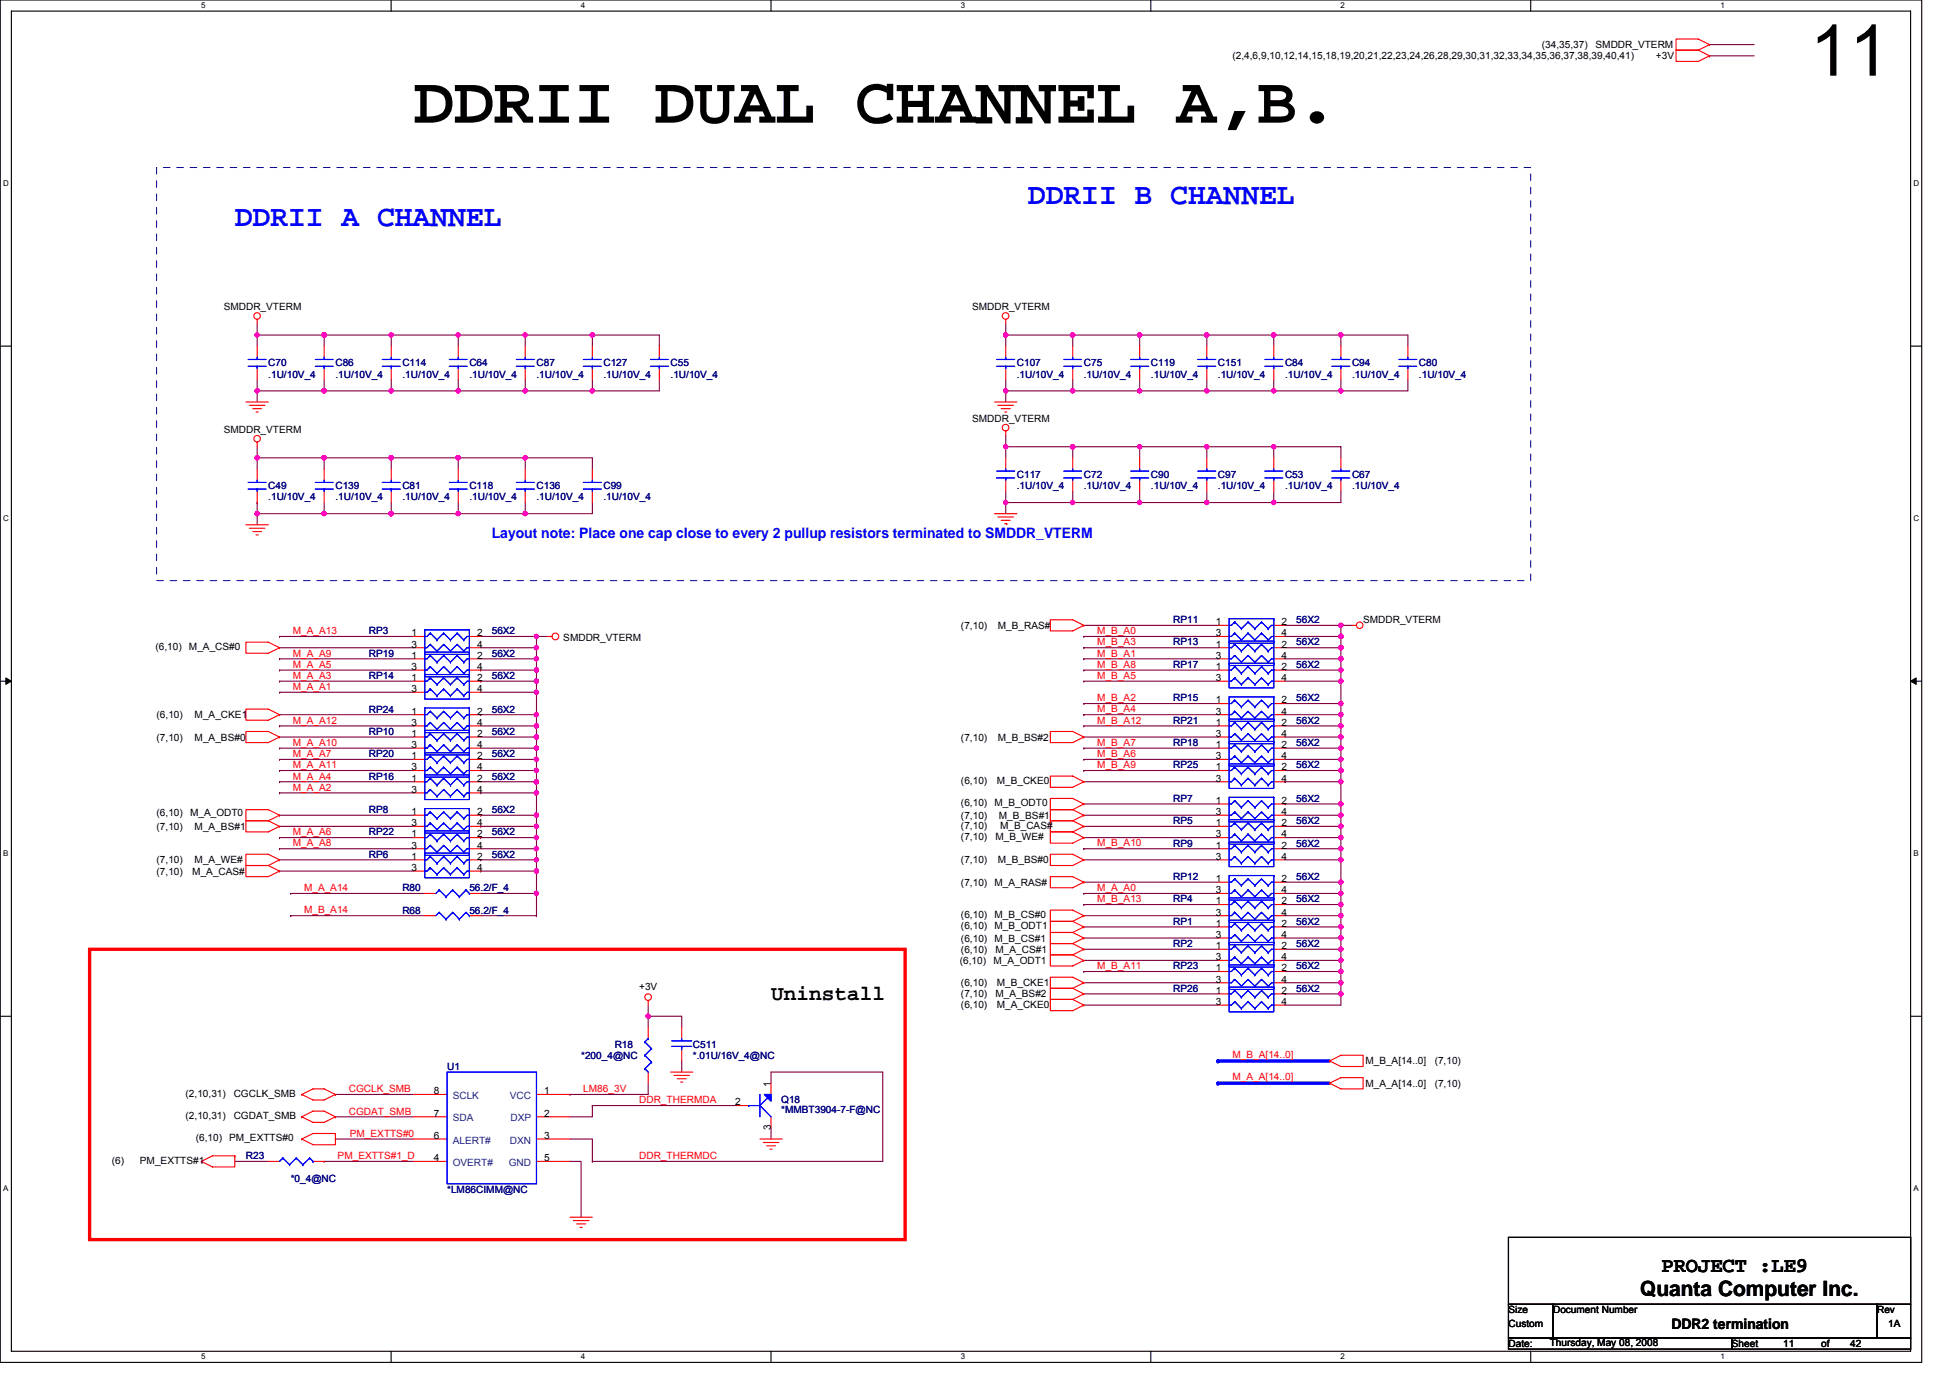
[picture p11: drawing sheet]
<svg xmlns="http://www.w3.org/2000/svg" width="297mm" height="210mm" viewBox="0 0 297 210" stroke-linecap="round" stroke-linejoin="round" font-family="sans-serif">
<defs><g id="words">
<text font-size="10.9" x="275.7" y="11.5">11</text>
<text font-size="10.2" x="63" y="18.7">DDRII DUAL CHANNEL A,B.</text>
<g font-size="4.6" fill="#00f">
<text x="35.8" y="34.5">DDRII A CHANNEL</text>
<text x="156.6" y="31.1">DDRII B CHANNEL</text>
</g>
<g font-size="3.2">
<text x="117.5" y="152.4">Uninstall</text>
<text x="249.8" y="197.5">Quanta Computer Inc.</text>
<text x="253.1" y="193.8">PROJECT :LE9</text>
</g>
<text font-size="2.2" fill="#00f" x="74.9" y="82">Layout note: Place one cap close to every 2 pullup resistors terminated to SMDDR_VTERM</text>
<text font-size="2.2" x="254.6" y="202.5">DDR2 termination</text>
<g font-size="1.5">
<text x="187.7" y="9">(2,4,6,9,10,12,14,15,18,19,20,21,22,23,24,26,28,29,30,31,32,33,34,35,36,37,38,39,40,41)</text>
<text x="234.9" y="7.3">(34,35,37)</text>
<text x="243.1" y="7.3">SMDDR_VTERM</text>
<text x="252.2" y="9">+3V</text>
<text x="34.1" y="47.3">SMDDR_VTERM</text>
<text x="148.1" y="47.3">SMDDR_VTERM</text>
<text x="148.1" y="64.3">SMDDR_VTERM</text>
<text x="34.1" y="66">SMDDR_VTERM</text>
<text x="146.4" y="95.8">(7,10)</text>
<text x="152" y="95.8">M_B_RAS#</text>
<text x="185.2" y="95.3">1</text>
<text x="195.2" y="95.3">2</text>
<text x="207.6" y="95">SMDDR_VTERM</text>
<text x="23.7" y="99.1">(6,10)</text>
<text x="28.8" y="99.1">M_A_CS#0</text>
<text x="62.7" y="97">1</text>
<text x="62.7" y="98.7">3</text>
<text x="62.7" y="100.4">1</text>
<text x="72.7" y="97">2</text>
<text x="72.7" y="98.7">4</text>
<text x="72.7" y="100.4">2</text>
<text x="85.8" y="97.7">SMDDR_VTERM</text>
<text x="185.2" y="98.7">1</text>
<text x="185.2" y="100.4">3</text>
<text x="185.2" y="97">3</text>
<text x="195.2" y="98.7">2</text>
<text x="195.2" y="100.4">4</text>
<text x="195.2" y="97">4</text>
<text x="62.7" y="103.8">1</text>
<text x="62.7" y="105.5">3</text>
<text x="62.7" y="102.1">3</text>
<text x="72.7" y="103.8">2</text>
<text x="72.7" y="105.5">4</text>
<text x="72.7" y="102.1">4</text>
<text x="185.2" y="102.1">1</text>
<text x="185.2" y="103.8">3</text>
<text x="185.2" y="107.2">1</text>
<text x="195.2" y="102.1">2</text>
<text x="195.2" y="103.8">4</text>
<text x="195.2" y="107.2">2</text>
<text x="23.9" y="109.4">(6,10)</text>
<text x="23.9" y="112.8">(7,10)</text>
<text x="29.7" y="109.4">M_A_CKE1</text>
<text x="29.7" y="112.8">M_A_BS#0</text>
<text x="62.7" y="112.3">1</text>
<text x="62.7" y="114">3</text>
<text x="62.7" y="108.9">1</text>
<text x="62.7" y="110.6">3</text>
<text x="72.7" y="112.3">2</text>
<text x="72.7" y="114">4</text>
<text x="72.7" y="108.9">2</text>
<text x="72.7" y="110.6">4</text>
<text x="146.4" y="112.8">(7,10)</text>
<text x="152" y="112.8">M_B_BS#2</text>
<text x="185.2" y="114">1</text>
<text x="185.2" y="110.6">1</text>
<text x="185.2" y="112.3">3</text>
<text x="185.2" y="108.9">3</text>
<text x="195.2" y="114">2</text>
<text x="195.2" y="110.6">2</text>
<text x="195.2" y="112.3">4</text>
<text x="195.2" y="108.9">4</text>
<text x="62.7" y="115.7">1</text>
<text x="62.7" y="117.4">3</text>
<text x="62.7" y="119.1">1</text>
<text x="72.7" y="115.7">2</text>
<text x="72.7" y="117.4">4</text>
<text x="72.7" y="119.1">2</text>
<text x="146.4" y="119.5">(6,10)</text>
<text x="151.8" y="119.5">M_B_CKE0</text>
<text x="185.2" y="115.7">3</text>
<text x="185.2" y="117.4">1</text>
<text x="185.2" y="119.1">3</text>
<text x="195.2" y="115.7">4</text>
<text x="195.2" y="117.4">2</text>
<text x="195.2" y="119.1">4</text>
<text x="23.9" y="124.4">(6,10)</text>
<text x="29" y="124.4">M_A_ODT0</text>
<text x="62.7" y="124.2">1</text>
<text x="62.7" y="125.9">3</text>
<text x="62.7" y="120.8">3</text>
<text x="72.7" y="124.2">2</text>
<text x="72.7" y="125.9">4</text>
<text x="72.7" y="120.8">4</text>
<text x="146.4" y="122.9">(6,10)</text>
<text x="146.4" y="124.8">(7,10)</text>
<text x="151.5" y="122.9">M_B_ODT0</text>
<text x="152.2" y="124.8">M_B_BS#1</text>
<text x="185.2" y="122.5">1</text>
<text x="185.2" y="124.2">3</text>
<text x="185.2" y="125.9">1</text>
<text x="195.2" y="122.5">2</text>
<text x="195.2" y="124.2">4</text>
<text x="195.2" y="125.9">2</text>
<text x="23.9" y="126.4">(7,10)</text>
<text x="23.9" y="131.6">(7,10)</text>
<text x="29.7" y="126.4">M_A_BS#1</text>
<text x="29.7" y="131.6">M_A_WE#</text>
<text x="62.7" y="131">1</text>
<text x="62.7" y="127.6">1</text>
<text x="62.7" y="129.3">3</text>
<text x="72.7" y="131">2</text>
<text x="72.7" y="127.6">2</text>
<text x="72.7" y="129.3">4</text>
<text x="146.4" y="128">(7,10)</text>
<text x="146.4" y="131.6">(7,10)</text>
<text x="146.4" y="126.3">(7,10)</text>
<text x="151.7" y="128">M_B_WE#</text>
<text x="152" y="131.6">M_B_BS#0</text>
<text x="152.3" y="126.3">M_B_CAS#</text>
<text x="185.2" y="129.3">1</text>
<text x="185.2" y="131">3</text>
<text x="185.2" y="127.6">3</text>
<text x="195.2" y="129.3">2</text>
<text x="195.2" y="131">4</text>
<text x="195.2" y="127.6">4</text>
<text x="23.9" y="133.3">(7,10)</text>
<text x="29.3" y="133.3">M_A_CAS#</text>
<text x="62.7" y="132.7">3</text>
<text x="72.7" y="132.7">4</text>
<text x="146.4" y="135">(7,10)</text>
<text x="151.5" y="135">M_A_RAS#</text>
<text x="185.2" y="137.8">1</text>
<text x="185.2" y="134.4">1</text>
<text x="185.2" y="136.1">3</text>
<text x="195.2" y="137.8">2</text>
<text x="195.2" y="134.4">2</text>
<text x="195.2" y="136.1">4</text>
<text x="146.4" y="141.6">(6,10)</text>
<text x="146.4" y="143.5">(6,10)</text>
<text x="146.4" y="139.9">(6,10)</text>
<text x="151.5" y="141.6">M_B_ODT1</text>
<text x="151.5" y="143.5">M_B_CS#1</text>
<text x="151.5" y="139.9">M_B_CS#0</text>
<text x="185.2" y="139.5">3</text>
<text x="185.2" y="141.2">1</text>
<text x="185.2" y="142.9">3</text>
<text x="195.2" y="139.5">4</text>
<text x="195.2" y="141.2">2</text>
<text x="195.2" y="142.9">4</text>
<text x="146.2" y="146.9">(6,10)</text>
<text x="146.4" y="145.2">(6,10)</text>
<text x="151.3" y="146.9">M_A_ODT1</text>
<text x="151.7" y="145.2">M_A_CS#1</text>
<text x="185.2" y="144.6">1</text>
<text x="185.2" y="146.3">3</text>
<text x="185.2" y="148">1</text>
<text x="185.2" y="149.7">3</text>
<text x="195.2" y="144.6">2</text>
<text x="195.2" y="146.3">4</text>
<text x="195.2" y="148">2</text>
<text x="195.2" y="149.7">4</text>
<text x="97.4" y="150.8">+3V</text>
<text x="146.4" y="152">(7,10)</text>
<text x="146.4" y="150.3">(6,10)</text>
<text x="146.4" y="153.7">(6,10)</text>
<text x="151.7" y="152">M_A_BS#2</text>
<text x="151.8" y="150.3">M_B_CKE1</text>
<text x="151.8" y="153.7">M_A_CKE0</text>
<text x="185.2" y="151.4">1</text>
<text x="185.2" y="153.1">3</text>
<text x="195.2" y="151.4">2</text>
<text x="195.2" y="153.1">4</text>
<text x="28.3" y="167.1">(2,10,31)</text>
<text x="35.6" y="167.1">CGCLK_SMB</text>
<text x="66.1" y="166.8">8</text>
<text x="82.9" y="166.8">1</text>
<text x="117.4" y="165.6" transform="rotate(-90 117.4 165.6)">1</text>
<text x="208" y="165.6">M_A_A[14..0]</text>
<text x="208" y="162.2">M_B_A[14..0]</text>
<text x="218.5" y="165.6">(7,10)</text>
<text x="218.5" y="162.2">(7,10)</text>
<text x="28.3" y="170.5">(2,10,31)</text>
<text x="29.8" y="173.9">(6,10)</text>
<text x="34.9" y="173.9">PM_EXTTS#0</text>
<text x="35.6" y="170.5">CGDAT_SMB</text>
<text x="66.1" y="170.2">7</text>
<text x="66.1" y="173.5">6</text>
<text x="82.9" y="170.2">2</text>
<text x="82.9" y="173.5">3</text>
<text x="112" y="168.4">2</text>
<text x="117.4" y="172.2" transform="rotate(-90 117.4 172.2)">3</text>
<text x="17.1" y="177.3">(6)</text>
<text x="21.3" y="177.3">PM_EXTTS#1</text>
<text x="66.1" y="177">4</text>
<text x="82.9" y="177">5</text>
<text x="229.8" y="200.1">Size</text>
<text x="229.8" y="202.2">Custom</text>
<text x="236.6" y="200.1">Document Number</text>
<text x="285.9" y="200.1">Rev</text>
<text x="287.6" y="202.2">1A</text>
<text x="229.8" y="205.3">Date:</text>
<text x="236.1" y="205.1">Thursday, May 08, 2008</text>
<text x="263.8" y="205.3">Sheet</text>
<text x="271.6" y="205.3">11</text>
<text x="277.4" y="205.3">of</text>
<text x="281.9" y="205.3">42</text>
</g>
<g font-size="1.5" fill="#000080">
<text x="40.9" y="55.8">C70</text>
<text x="40.9" y="57.5">.1U/10V_4</text>
<text x="51.1" y="55.8">C86</text>
<text x="51.1" y="57.5">.1U/10V_4</text>
<text x="61.3" y="55.8">C114</text>
<text x="61.3" y="57.5">.1U/10V_4</text>
<text x="71.5" y="55.8">C64</text>
<text x="71.5" y="57.5">.1U/10V_4</text>
<text x="81.7" y="55.8">C87</text>
<text x="81.7" y="57.5">.1U/10V_4</text>
<text x="91.9" y="55.8">C127</text>
<text x="91.9" y="57.5">.1U/10V_4</text>
<text x="102.1" y="55.8">C55</text>
<text x="102.1" y="57.5">.1U/10V_4</text>
<text x="154.9" y="55.8">C107</text>
<text x="154.9" y="57.5">.1U/10V_4</text>
<text x="165.1" y="55.8">C75</text>
<text x="165.1" y="57.5">.1U/10V_4</text>
<text x="175.3" y="55.8">C119</text>
<text x="175.3" y="57.5">.1U/10V_4</text>
<text x="185.5" y="55.8">C151</text>
<text x="185.5" y="57.5">.1U/10V_4</text>
<text x="195.7" y="55.8">C84</text>
<text x="195.7" y="57.5">.1U/10V_4</text>
<text x="205.9" y="55.8">C94</text>
<text x="205.9" y="57.5">.1U/10V_4</text>
<text x="216.2" y="55.8">C80</text>
<text x="216.2" y="57.5">.1U/10V_4</text>
<text x="40.9" y="74.5">C49</text>
<text x="40.9" y="76.2">.1U/10V_4</text>
<text x="51.1" y="74.5">C139</text>
<text x="51.1" y="76.2">.1U/10V_4</text>
<text x="61.3" y="74.5">C81</text>
<text x="61.3" y="76.2">.1U/10V_4</text>
<text x="71.5" y="74.5">C118</text>
<text x="71.5" y="76.2">.1U/10V_4</text>
<text x="81.7" y="74.5">C136</text>
<text x="81.7" y="76.2">.1U/10V_4</text>
<text x="91.9" y="74.5">C99</text>
<text x="91.9" y="76.2">.1U/10V_4</text>
<text x="154.9" y="72.8">C117</text>
<text x="154.9" y="74.5">.1U/10V_4</text>
<text x="165.1" y="72.8">C72</text>
<text x="165.1" y="74.5">.1U/10V_4</text>
<text x="175.3" y="72.8">C90</text>
<text x="175.3" y="74.5">.1U/10V_4</text>
<text x="185.5" y="72.8">C97</text>
<text x="185.5" y="74.5">.1U/10V_4</text>
<text x="195.7" y="72.8">C53</text>
<text x="195.7" y="74.5">.1U/10V_4</text>
<text x="205.9" y="72.8">C67</text>
<text x="205.9" y="74.5">.1U/10V_4</text>
<text x="178.7" y="95">RP11</text>
<text x="197.4" y="95">56X2</text>
<text x="56.2" y="96.7">RP3</text>
<text x="56.2" y="100.1">RP19</text>
<text x="74.9" y="100.1">56X2</text>
<text x="74.9" y="96.7">56X2</text>
<text x="178.7" y="101.8">RP17</text>
<text x="178.7" y="98.4">RP13</text>
<text x="197.4" y="101.8">56X2</text>
<text x="197.4" y="98.4">56X2</text>
<text x="56.2" y="103.5">RP14</text>
<text x="74.9" y="103.5">56X2</text>
<text x="178.7" y="106.9">RP15</text>
<text x="197.4" y="106.9">56X2</text>
<text x="56.2" y="112">RP10</text>
<text x="56.2" y="108.6">RP24</text>
<text x="74.9" y="112">56X2</text>
<text x="74.9" y="108.6">56X2</text>
<text x="178.7" y="113.7">RP18</text>
<text x="178.7" y="110.3">RP21</text>
<text x="197.4" y="113.7">56X2</text>
<text x="197.4" y="110.3">56X2</text>
<text x="56.2" y="115.4">RP20</text>
<text x="56.2" y="118.8">RP16</text>
<text x="74.9" y="115.4">56X2</text>
<text x="74.9" y="118.8">56X2</text>
<text x="178.7" y="117.1">RP25</text>
<text x="197.4" y="117.1">56X2</text>
<text x="56.2" y="123.9">RP8</text>
<text x="74.9" y="123.9">56X2</text>
<text x="178.7" y="122.2">RP7</text>
<text x="178.7" y="125.6">RP5</text>
<text x="197.4" y="122.2">56X2</text>
<text x="197.4" y="125.6">56X2</text>
<text x="56.2" y="130.7">RP6</text>
<text x="56.2" y="127.3">RP22</text>
<text x="74.9" y="127.3">56X2</text>
<text x="74.9" y="130.7">56X2</text>
<text x="178.7" y="129">RP9</text>
<text x="197.4" y="129">56X2</text>
<text x="61.3" y="135.8">R80</text>
<text x="71.5" y="135.8">56.2/F_4</text>
<text x="178.7" y="137.5">RP4</text>
<text x="178.7" y="134.1">RP12</text>
<text x="197.4" y="134.1">56X2</text>
<text x="197.4" y="137.5">56X2</text>
<text x="61.3" y="139.2">R68</text>
<text x="71.5" y="139.2">56.2/F_4</text>
<text x="178.7" y="140.9">RP1</text>
<text x="197.4" y="140.9">56X2</text>
<text x="178.7" y="144.3">RP2</text>
<text x="178.7" y="147.7">RP23</text>
<text x="197.4" y="147.7">56X2</text>
<text x="197.4" y="144.3">56X2</text>
<text x="178.7" y="151.1">RP26</text>
<text x="197.4" y="151.1">56X2</text>
<text x="88.5" y="161.3">*200_4@NC</text>
<text x="93.6" y="159.6">R18</text>
<text x="105.5" y="159.6">C511</text>
<text x="105.5" y="161.3">*.01U/16V_4@NC</text>
<text x="68.1" y="163">U1</text>
<text x="119" y="168.1">Q18</text>
<text x="119" y="169.7">*MMBT3904-7-F@NC</text>
<text x="37.5" y="176.7">R23</text>
<text x="44.3" y="180.1">*0_4@NC</text>
<text x="68.1" y="181.8">*LM86CIMM@NC</text>
</g>
<g font-size="1.5" fill="#f00">
<text x="44.6" y="101.8">M_A_A5</text>
<text x="44.6" y="100.1">M_A_A9</text>
<text x="44.6" y="96.6">M_A_A13</text>
<text x="167.1" y="96.6">M_B_A0</text>
<text x="167.1" y="101.8">M_B_A8</text>
<text x="167.1" y="98.4">M_B_A3</text>
<text x="167.1" y="100.1">M_B_A1</text>
<text x="44.6" y="103.5">M_A_A3</text>
<text x="44.6" y="105.2">M_A_A1</text>
<text x="167.1" y="106.9">M_B_A2</text>
<text x="167.1" y="103.5">M_B_A5</text>
<text x="44.6" y="113.7">M_A_A10</text>
<text x="44.6" y="110.3">M_A_A12</text>
<text x="167.1" y="113.7">M_B_A7</text>
<text x="167.1" y="108.6">M_B_A4</text>
<text x="167.1" y="110.3">M_B_A12</text>
<text x="44.6" y="118.8">M_A_A4</text>
<text x="44.6" y="115.4">M_A_A7</text>
<text x="44.6" y="117.1">M_A_A11</text>
<text x="167.1" y="117.1">M_B_A9</text>
<text x="167.1" y="115.4">M_B_A6</text>
<text x="44.6" y="120.5">M_A_A2</text>
<text x="44.6" y="129">M_A_A8</text>
<text x="44.6" y="127.3">M_A_A6</text>
<text x="167.1" y="129">M_B_A10</text>
<text x="46.3" y="135.8">M_A_A14</text>
<text x="167.1" y="137.5">M_B_A13</text>
<text x="167.1" y="135.8">M_A_A0</text>
<text x="46.3" y="139.2">M_B_A14</text>
<text x="167.1" y="147.7">M_B_A11</text>
<text x="187.7" y="161.2">M_B_A[14..0]</text>
<text x="53.1" y="166.4">CGCLK_SMB</text>
<text x="88.9" y="166.4">LM86_3V</text>
<text x="187.7" y="164.5">M_A_A[14..0]</text>
<text x="53.1" y="169.8">CGDAT_SMB</text>
<text x="53.3" y="173.2">PM_EXTTS#0</text>
<text x="97.4" y="168.1">DDR_THERMDA</text>
<text x="51.4" y="176.6">PM_EXTTS#1_D</text>
<text x="97.4" y="176.6">DDR_THERMDC</text>
</g>
<g font-size="1.5" fill="#004080">
<text x="69" y="167.5">SCLK</text>
<text x="77.7" y="167.5">VCC</text>
<text x="69" y="170.9">SDA</text>
<text x="77.8" y="170.9">DXP</text>
<text x="69" y="174.3">ALERT#</text>
<text x="69" y="177.7">OVERT#</text>
<text x="77.5" y="177.7">GND</text>
<text x="77.7" y="174.3">DXN</text>
</g>
<g font-size="1.2">
<text x="30.6" y="1.2">5</text>
<text x="88.5" y="1.2">4</text>
<text x="146.4" y="1.2">3</text>
<text x="204.2" y="1.2">2</text>
<text x="262.1" y="1.2">1</text>
<text x=".5" y="28.3">D</text>
<text x="291.5" y="28.3">D</text>
<text x=".5" y="79.4">C</text>
<text x="291.5" y="79.4">C</text>
<text x=".5" y="130.4">B</text>
<text x="291.5" y="130.4">B</text>
<text x=".5" y="181.5">A</text>
<text x="291.5" y="181.5">A</text>
<text x="30.6" y="207.2">5</text>
<text x="88.5" y="207.2">4</text>
<text x="146.4" y="207.2">3</text>
<text x="204.2" y="207.2">2</text>
<text x="262.1" y="207.2">1</text>
</g>
</g></defs>
<path d="M0 0h292.7v207.6h-292.7zM1.7 1.7h289.3v204.2h-289.3z" fill="none" stroke="#000" stroke-width=".17"/>
<g fill="#fff">
<path d="M30.6 .2h.7v1.3h-.7z"/>
<path d="M30.6 206.1h.7v1.3h-.7z"/>
</g>
<path d="M59.6 0v1.7M59.6 205.9v1.7" fill="none" stroke="#000" stroke-width=".17"/>
<g fill="#fff">
<path d="M88.5 .2h.7v1.3h-.7z"/>
<path d="M88.5 206.1h.7v1.3h-.7z"/>
</g>
<path d="M117.5 0v1.7M117.5 205.9v1.7" fill="none" stroke="#000" stroke-width=".17"/>
<g fill="#fff">
<path d="M146.4 .2h.6v1.3h-.6z"/>
<path d="M146.4 206.1h.6v1.3h-.6z"/>
</g>
<path d="M175.3 0v1.7M175.3 205.9v1.7" fill="none" stroke="#000" stroke-width=".17"/>
<g fill="#fff">
<path d="M204.2 .2h.7v1.3h-.7z"/>
<path d="M204.2 206.1h.7v1.3h-.7z"/>
</g>
<path d="M233.2 0v1.7M233.2 205.9v1.7" fill="none" stroke="#000" stroke-width=".17"/>
<g fill="#fff">
<path d="M262.1 .2h.6v1.3h-.6z"/>
<path d="M262.1 206.1h.6v1.3h-.6z"/>
<path d="M.5 27.2h.8v1.4h-.8z"/>
<path d="M291.5 27.2h.8v1.4h-.8z"/>
<path d="M.5 78.3h.8v1.3h-.8z"/>
<path d="M291.5 78.3h.8v1.3h-.8z"/>
</g>
<path d="M0 52.7h1.7M291 52.7h1.7" fill="none" stroke="#000" stroke-width=".17"/>
<g fill="#fff">
<path d="M.5 129.3h.7v1.4h-.7z"/>
<path d="M291.5 129.3h.7v1.4h-.7z"/>
</g>
<path d="M0 103.8h1.7M291 103.8h1.7" fill="none" stroke="#000" stroke-width=".17"/>
<path d="M.9 103.3l.8 .5-.8 .5zM291 103.8l.9-.5v1z" fill="#000" stroke="#000" stroke-width=".15"/>
<g fill="#fff">
<path d="M.5 180.4h.7v1.3h-.7z"/>
<path d="M291.5 180.4h.7v1.3h-.7z"/>
</g>
<path d="M0 154.9h1.7M291 154.9h1.7M229.8 188.6h61.2v10.2h-61.2zM229.8 198.8h6.8v5.1h-6.8zM236.6 198.8h49.3v5.1h-49.3zM285.9 198.8h5.1v5.1h-5.1zM229.8 203.9h34v1.7h-34zM263.8 203.9h27.2v1.7h-27.2z" fill="none" stroke="#000" stroke-width=".17"/>
<g fill="none" stroke="#800040" stroke-width=".17">
<path d="M260.4 6.8h6.8M260.4 8.5h.1M260.4 8.5h6.8M39.2 57.8v1.8M39.2 59.6h.1M39.2 51.1h.1M39.2 59.6v1.7M39.2 49.3v1.8M39.2 51.1h20.4M39.2 51.1v1.6M49.4 51.1v1.6M49.4 51.1h.1"/>
<path d="M49.4 57.8v1.8M49.4 59.6h.1M59.6 51.1v1.6M59.6 57.8v1.8M59.6 59.6h.1M59.6 51.1h10.2M69.8 59.6h.1M69.8 51.1h.1M69.8 51.1v1.6M69.8 57.8v1.8M69.8 51.1h10.2M80 51.1v1.6"/>
<path d="M80 51.1h10.2M80 57.8v1.8M80 59.6h.1M90.2 59.6h.1M90.2 51.1h.1M90.2 57.8v1.8M90.2 51.1v1.6M90.2 51.1h10.2v1.6M100.4 57.8v1.8h-61.2M153.2 51.1h10.2M153.2 49.3v1.8M153.2 57.8v1.8"/>
<path d="M153.2 51.1h.1M153.2 59.6h.1M153.2 59.6h10.2M153.2 51.1v1.6M153.2 59.6v1.7M163.4 59.6h.1M163.4 51.1h20.4M163.4 51.1h.1M163.4 51.1v1.6M163.4 57.8v1.8M173.6 59.6h.1M173.6 51.1v1.6"/>
<path d="M173.6 57.8v1.8M183.8 51.1v1.6M183.8 51.1h.1M183.8 59.6h.1M183.8 57.8v1.8M183.8 51.1h10.2M194 59.6h.1M194 51.1h10.3M194 51.1v1.6M194 57.8v1.8M204.3 59.6h.1M204.3 51.1v1.6"/>
<path d="M204.3 51.1h.1M204.3 51.1h10.2v1.6M204.3 57.8v1.8M214.5 57.8v1.8h-51.1M39.2 69.8h51v1.7M39.2 76.6h.1M39.2 69.8v1.7M39.2 69.8h.1M39.2 78.3h10.2M39.2 68.1v1.7M39.2 78.3v1.7M39.2 76.6v1.7"/>
<path d="M49.4 69.8h.1M49.4 69.8v1.7M49.4 78.3h.1M49.4 76.6v1.7M59.6 69.8v1.7M59.6 78.3h.1M59.6 69.8h.1M59.6 76.6v1.7M69.8 76.6v1.7M69.8 69.8v1.7M69.8 78.3h.1M69.8 69.8h.1"/>
<path d="M80 69.8v1.7M80 76.6v1.7M80 69.8h.1M80 78.3h.1M90.2 76.6v1.7h-40.8M153.2 76.6h10.2M153.2 68.1h.1M153.2 74.9v1.7M153.2 66.4v1.7M153.2 76.6h.1M153.2 68.1v1.7M153.2 76.6v1.7"/>
<path d="M153.2 68.1h20.4M163.4 74.9v1.7M163.4 68.1v1.7M163.4 76.6h.1M163.4 68.1h.1M163.4 76.6h10.2M173.6 68.1h10.2M173.6 68.1v1.7M173.6 74.9v1.7M173.6 76.6h10.2M183.8 76.6h.1M183.8 68.1h.1"/>
<path d="M183.8 74.9v1.7M183.8 68.1v1.7M183.8 68.1h10.2M194 68.1h10.3v1.7M194 68.1v1.7M194 74.9v1.7M194 76.6h.1M204.3 74.9v1.7h-20.5M42.6 97h.1M42.6 98.7h20.4M42.6 97h20.4M73.2 97h8.5"/>
<path d="M73.2 98.7h8.5M81.7 98.7h.1M81.7 97h1.7M81.7 97v5.1M165.1 97h.1M165.1 95.3h20.4M165.1 98.7h.1M165.1 97h20.4M165.1 98.7h20.4M195.7 98.7h8.6M195.7 95.3h8.6M195.7 97h8.6"/>
<path d="M204.3 95.3h.1M204.3 95.3h1.6M204.3 98.7h.1M204.3 95.3v5.1M42.6 119.1h.1M42.6 103.8h.1M42.6 108.9h20.4M42.6 112.3h20.4M42.6 105.5h.1M42.6 114h.1M42.6 102.1h.1M42.6 110.6h.1"/>
<path d="M42.6 100.4h.1M42.6 115.7h.1M42.6 117.4h.1M42.6 114h20.4M42.6 102.1h20.4M42.6 103.8h20.4M42.6 119.1h20.4M42.6 105.5h20.4M42.6 110.6h20.4M42.6 100.4h20.4M42.6 117.4h20.4M42.6 115.7h20.4"/>
<path d="M73.2 102.1h.1M73.2 100.4h8.5M73.2 103.8h.1M73.2 105.5h8.5M73.2 108.9h.1M73.2 110.6h8.5M73.2 114h8.5M73.2 112.3h8.5M73.2 119.1h8.5M73.2 117.4h8.5M73.2 115.7h8.5M73.2 102.1h8.5"/>
<path d="M73.2 103.8h8.5M73.2 108.9h8.5M81.7 117.4h.1M81.7 114h.1M81.7 108.9v1.7M81.7 112.3h.1M81.7 115.7h.1M81.7 119.1h.1M81.7 110.6h.1M81.7 103.8h.1M81.7 100.4h.1M81.7 102.1v1.7"/>
<path d="M81.7 105.5v3.4M81.7 103.8v1.7M81.7 110.6v10.2M165.1 114h.1M165.1 102.1h.1M165.1 108.9h.1M165.1 119.1h20.4M165.1 117.4h.1M165.1 115.7h.1M165.1 107.2h.1M165.1 110.6h.1M165.1 112.3h20.4"/>
<path d="M165.1 100.4h.1M165.1 103.8h.1M165.1 114h20.4M165.1 102.1h20.4M165.1 103.8h20.4M165.1 108.9h20.4M165.1 110.6h20.4M165.1 100.4h20.4M165.1 117.4h20.4M165.1 115.7h20.4M165.1 107.2h20.4M195.7 100.4h8.6"/>
<path d="M195.7 103.8h8.6M195.7 102.1h8.6M195.7 108.9h8.6M195.7 107.2h8.6M195.7 114h8.6M195.7 117.4h8.6M195.7 110.6h8.6M195.7 115.7h8.6M195.7 112.3h8.6M195.7 119.1h.1M195.7 119.1h8.6M204.3 115.7h.1"/>
<path d="M204.3 112.3h.1M204.3 107.2h.1M204.3 114h.1M204.3 110.6h.1M204.3 117.4h.1M204.3 108.9h.1M204.3 100.4v3.4M204.3 100.4h.1M204.3 103.8h.1M204.3 119.1v3.4M204.3 103.8v15.3M42.6 131h20.4"/>
<path d="M42.6 120.8h.1M42.6 129.3h.1M42.6 127.6h.1M42.6 125.9h20.4M42.6 124.2h20.4M42.6 132.7h20.4M42.6 129.3h20.4M42.6 120.8h20.4M42.6 127.6h20.4M44.3 136.1h.1M44.3 139.5h.1M44.3 136.1h20.4"/>
<path d="M44.3 139.5h20.4M73.2 120.8h.1M73.2 131h.1M73.2 124.2h.1M73.2 129.3h8.5M73.2 125.9h.1M73.2 127.6h.1M73.2 132.7h.1M73.2 139.5h8.5M73.2 120.8h8.5M73.2 131h8.5M73.2 124.2h8.5"/>
<path d="M73.2 125.9h8.5M73.2 127.6h8.5M73.2 132.7h8.5M81.7 124.2v1.7M81.7 125.9v1.7M81.7 129.3h.1M81.7 131v1.7M81.7 127.6v1.7M81.7 132.7v3.4h-8.5M81.7 139.5h.1M81.7 120.8v3.4M81.7 129.3v1.7"/>
<path d="M81.7 136.1v3.4M165.1 129.3h.1M165.1 125.9h20.4M165.1 127.6h20.4M165.1 137.8h.1M165.1 139.5h20.4M165.1 136.1h.1M165.1 134.4h20.4M165.1 131h20.4M165.1 122.5h20.4M165.1 124.2h20.4M165.1 129.3h20.4"/>
<path d="M165.1 137.8h20.4M165.1 136.1h20.4M195.7 127.6h8.6M195.7 122.5h.1M195.7 124.2h8.6M195.7 129.3h8.6M195.7 125.9h8.6M195.7 134.4h8.6M195.7 136.1h8.6M195.7 139.5h8.6M195.7 137.8h8.6M195.7 131h8.6"/>
<path d="M195.7 122.5h8.6M204.3 134.4h.1M204.3 124.2h.1M204.3 127.6h.1M204.3 125.9h.1M204.3 129.3h.1M204.3 136.1h.1M204.3 139.5h.1M204.3 137.8h.1M204.3 122.5v1.7M204.3 131h.1M204.3 124.2v27.2"/>
<path d="M98.7 154.9h.1M98.7 154.9h5.1v1.6M98.7 153.2v1.7M98.7 154.9v1.6M165.1 141.2h20.4M165.1 144.7h20.4M165.1 153.2h20.4M165.1 148h.1M165.1 151.4h20.4M165.1 149.8h20.4M165.1 146.3h20.4M165.1 142.9h20.4"/>
<path d="M165.1 148h20.4M195.7 144.7h8.6M195.7 148h8.6M195.7 142.9h8.6M195.7 146.3h8.6M195.7 141.2h8.6M195.7 149.8h8.6M195.7 151.4h.1M195.7 151.4h8.6M204.3 151.4v1.8h-8.6M204.3 149.8h.1M204.3 148h.1"/>
<path d="M204.3 144.7h.1M204.3 142.9h.1M204.3 146.3h.1M204.3 141.2h.1M35.8 177h5.1M49.4 177h.1M49.4 177h13.6M51.1 166.8h.1M51.1 170.2h.1M51.1 173.6h.1M51.1 166.8h11.9M51.1 170.2h11.9"/>
<path d="M51.1 173.6h11.9M86.8 177h1.7v8.5M86.8 173.6h3.4v3.4M86.8 166.8h.1M90.2 168.5v1.7h-3.4M90.2 168.5h.1M90.2 177h.1M90.2 168.5h22.1M98.7 165.1v1.7h-11.9M103.8 161.7v1.7M117.5 165.1v-1.7h17v13.6h-44.3M117.5 171.9v1.7"/>
</g>
<g fill="#f0f" stroke="#f0f" stroke-width=".17">
<circle cx="49.4" cy="59.6" r=".33"/>
<circle cx="39.2" cy="59.6" r=".33"/>
<circle cx="69.8" cy="59.6" r=".33"/>
<circle cx="90.2" cy="59.6" r=".33"/>
<circle cx="90.2" cy="51" r=".33"/>
<circle cx="80" cy="51" r=".33"/>
<circle cx="69.8" cy="51" r=".33"/>
<circle cx="59.6" cy="51" r=".33"/>
<circle cx="49.4" cy="51" r=".33"/>
<circle cx="39.2" cy="51" r=".33"/>
<circle cx="59.6" cy="59.6" r=".33"/>
<circle cx="80" cy="59.6" r=".33"/>
<circle cx="81.7" cy="119.1" r=".33"/>
<circle cx="81.7" cy="117.4" r=".33"/>
<circle cx="81.7" cy="102.1" r=".33"/>
<circle cx="81.7" cy="103.8" r=".33"/>
<circle cx="81.7" cy="114" r=".33"/>
<circle cx="81.7" cy="108.9" r=".33"/>
<circle cx="81.7" cy="112.3" r=".33"/>
<circle cx="81.7" cy="120.8" r=".33"/>
<circle cx="81.7" cy="115.7" r=".33"/>
<circle cx="81.7" cy="131" r=".33"/>
<circle cx="81.7" cy="124.2" r=".33"/>
<circle cx="81.7" cy="125.9" r=".33"/>
<circle cx="81.7" cy="127.6" r=".33"/>
<circle cx="98.7" cy="154.8" r=".33"/>
<circle cx="81.7" cy="129.3" r=".33"/>
<circle cx="81.7" cy="132.7" r=".33"/>
<circle cx="204.2" cy="134.4" r=".33"/>
<circle cx="204.2" cy="149.7" r=".33"/>
<circle cx="204.2" cy="124.2" r=".33"/>
<circle cx="204.2" cy="117.4" r=".33"/>
<circle cx="204.2" cy="115.7" r=".33"/>
<circle cx="204.2" cy="112.3" r=".33"/>
<circle cx="204.2" cy="97" r=".33"/>
<circle cx="204.2" cy="95.3" r=".33"/>
<circle cx="204.2" cy="107.2" r=".33"/>
<circle cx="204.2" cy="114" r=".33"/>
<circle cx="204.2" cy="110.6" r=".33"/>
<circle cx="204.2" cy="122.5" r=".33"/>
<circle cx="204.2" cy="127.6" r=".33"/>
<circle cx="204.2" cy="125.9" r=".33"/>
<circle cx="204.2" cy="129.3" r=".33"/>
<circle cx="204.2" cy="108.9" r=".33"/>
<circle cx="204.2" cy="136.1" r=".33"/>
<circle cx="204.2" cy="148" r=".33"/>
<circle cx="204.2" cy="144.6" r=".33"/>
<circle cx="204.2" cy="151.4" r=".33"/>
<circle cx="81.7" cy="110.6" r=".33"/>
<circle cx="81.7" cy="97" r=".33"/>
<circle cx="204.2" cy="142.9" r=".33"/>
<circle cx="204.2" cy="139.5" r=".33"/>
<circle cx="204.2" cy="146.3" r=".33"/>
<circle cx="204.2" cy="141.2" r=".33"/>
<circle cx="204.2" cy="137.8" r=".33"/>
<circle cx="204.2" cy="119.1" r=".33"/>
<circle cx="163.4" cy="59.6" r=".33"/>
<circle cx="194" cy="59.6" r=".33"/>
<circle cx="204.2" cy="59.6" r=".33"/>
<circle cx="204.2" cy="51" r=".33"/>
<circle cx="153.2" cy="51" r=".33"/>
<circle cx="173.6" cy="51" r=".33"/>
<circle cx="163.4" cy="51" r=".33"/>
<circle cx="194" cy="51" r=".33"/>
<circle cx="183.8" cy="51" r=".33"/>
<circle cx="173.6" cy="59.6" r=".33"/>
<circle cx="183.8" cy="59.6" r=".33"/>
<circle cx="153.2" cy="59.6" r=".33"/>
<circle cx="59.6" cy="69.8" r=".33"/>
<circle cx="49.4" cy="69.8" r=".33"/>
<circle cx="39.2" cy="78.3" r=".33"/>
<circle cx="59.6" cy="78.3" r=".33"/>
<circle cx="49.4" cy="78.3" r=".33"/>
<circle cx="39.2" cy="69.8" r=".33"/>
<circle cx="69.8" cy="69.8" r=".33"/>
<circle cx="80" cy="69.8" r=".33"/>
<circle cx="80" cy="78.3" r=".33"/>
<circle cx="69.8" cy="78.3" r=".33"/>
<circle cx="194" cy="76.6" r=".33"/>
<circle cx="183.8" cy="76.6" r=".33"/>
<circle cx="163.4" cy="68.1" r=".33"/>
<circle cx="153.2" cy="68.1" r=".33"/>
<circle cx="194" cy="68.1" r=".33"/>
<circle cx="183.8" cy="68.1" r=".33"/>
<circle cx="173.6" cy="76.6" r=".33"/>
<circle cx="163.4" cy="76.6" r=".33"/>
<circle cx="173.6" cy="68.1" r=".33"/>
<circle cx="153.2" cy="76.6" r=".33"/>
<circle cx="81.7" cy="136.1" r=".33"/>
<circle cx="81.7" cy="105.5" r=".33"/>
<circle cx="81.7" cy="100.4" r=".33"/>
<circle cx="81.7" cy="98.7" r=".33"/>
<circle cx="204.2" cy="102.1" r=".33"/>
<circle cx="204.2" cy="100.4" r=".33"/>
<circle cx="204.2" cy="98.7" r=".33"/>
<circle cx="204.2" cy="103.8" r=".33"/>
<circle cx="204.2" cy="131" r=".33"/>
</g>
<path d="M185.5 165.1h.1M185.5 161.7h.1M185.5 165.1h17M185.5 161.7h17" fill="none" stroke="#00f" stroke-width=".51"/>
<g fill="none" stroke="#f00" stroke-width=".17">
<path d="M258.7 7.6h-3.4v1.8h3.4l1.7-.9M258.7 7.6l1.7 .9M260.4 6.8l-1.7-.9h-3.4v1.7h3.4M260.4 6.8h.1M260.4 8.5h.1M260.4 6.8l-1.7 .8M39.2 48.7v.6M39.2 52.7v1.7M39.2 56.2v1.6M49.4 52.7v1.7M49.4 56.2v1.6M59.6 52.7v1.7"/>
<path d="M59.6 56.2v1.6M69.8 52.7v1.7M69.8 56.2v1.6M80 52.7v1.7M80 56.2v1.6M90.2 52.7v1.7M90.2 56.2v1.6M100.4 52.7v1.7M100.4 56.2v1.6M153.2 48.7v.6M153.2 52.7v1.7M153.2 56.2v1.6"/>
<path d="M163.4 52.7v1.7M163.4 56.2v1.6M173.6 52.7v1.7M173.6 56.2v1.6M183.8 52.7v1.7M183.8 56.2v1.6M194 52.7v1.7M194 56.2v1.6M204.3 52.7v1.7M204.3 56.2v1.6M214.5 52.7v1.7M214.5 56.2v1.6"/>
<path d="M37.5 61.3h3.4M37.5 80h3.4M38 61.8h2.4M38.5 62.3h1.4M39 62.8h.3M39.2 67.4v.7M39.2 71.5v1.7M39.2 74.9v1.7M49.4 71.5v1.7M49.4 74.9v1.7M59.6 71.5v1.7M59.6 74.9v1.7"/>
<path d="M69.8 71.5v1.7M69.8 74.9v1.7M80 71.5v1.7M80 74.9v1.7M90.2 71.5v1.7M90.2 74.9v1.7M151.5 61.3h3.4M151.5 78.3h3.4M152 61.8h2.4M152 78.8h2.4M152.5 62.3h1.4M152.5 79.3h1.4"/>
<path d="M153 62.8h.4M153 79.8h.4M153.2 65.7v.7M153.2 69.8v1.7M153.2 73.2v1.7M153.4 79.8h.1M163.4 69.8v1.7M163.4 73.2v1.7M173.6 69.8v1.7M173.6 73.2v1.7M183.8 69.8v1.7M183.8 73.2v1.7"/>
<path d="M194 69.8v1.7M194 73.2v1.7M204.3 69.8v1.7M204.3 73.2v1.7M37.5 97.9h3.4l1.7 .8-1.7 .8h-3.4zM38 80.5h2.4M38.5 81h1.4M39 81.5h.3M42.6 98.7h.1M63 97h1.7M63 98.7h1.7M71.5 97h1.7"/>
<path d="M71.5 98.7h1.7M83.4 97h.7M160 94.4h3.4l1.7 .9-1.7 .8h-3.4zM165.1 95.3h.1M185.5 97h1.7M185.5 98.7h1.7M185.5 95.3h1.7M194 97h1.7M194 98.7h1.7M194 95.3h1.7M205.9 95.3h.7M37.5 108.1h3.4l1.7 .8-1.7 .8h-3.4z"/>
<path d="M37.5 111.5h3.4l1.7 .8-1.7 .9h-3.4zM42.6 108.9h.1M42.6 112.3h.1M63 115.7h1.7M63 117.4h1.7M63 103.8h1.7M63 105.5h1.7M63 102.1h1.7M63 114h1.7M63 100.4h1.7M63 110.6h1.7M63 112.3h1.7"/>
<path d="M63 108.9h1.7M63 119.1h1.7M71.5 115.7h1.7M71.5 117.4h1.7M71.5 103.8h1.7M71.5 105.5h1.7M71.5 102.1h1.7M71.5 114h1.7M71.5 100.4h1.7M71.5 110.6h1.7M71.5 112.3h1.7M71.5 108.9h1.7"/>
<path d="M71.5 119.1h1.7M160 118.3h3.4l1.7 .8-1.7 .9h-3.4zM160 111.5h3.4l1.7 .8-1.7 .9h-3.4zM165.1 119.1h.1M165.1 112.3h.1M185.5 115.7h1.7M185.5 117.4h1.7M185.5 103.8h1.7M185.5 102.1h1.7M185.5 114h1.7M185.5 100.4h1.7M185.5 110.6h1.7"/>
<path d="M185.5 112.3h1.7M185.5 107.2h1.7M185.5 108.9h1.7M185.5 119.1h1.7M194 115.7h1.7M194 117.4h1.7M194 103.8h1.7M194 102.1h1.7M194 114h1.7M194 100.4h1.7M194 110.6h1.7M194 112.3h1.7"/>
<path d="M194 107.2h1.7M194 108.9h1.7M194 119.1h1.7M40.9 125.1h-3.4v1.7h3.4l1.7-.9M40.9 131.9h-3.4v1.7h3.4l1.7-.9M40.9 125.1l1.7 .8M40.9 131.9l1.7 .8M42.6 125.9h.1M42.6 132.7h.1M42.6 131l-1.7-.8h-3.4v1.7h3.4M42.6 131h.1M42.6 124.2l-1.7-.8h-3.4v1.7h3.4"/>
<path d="M42.6 124.2h.1M42.6 131l-1.7 .9M42.6 124.2l-1.7 .9M63 129.3h1.7M63 131h1.7M63 132.7h1.7M63 124.2h1.7M63 125.9h1.7M63 127.6h1.7M63 120.8h1.7M64.7 139.5h1.7M64.7 136.1h1.7"/>
<path d="M71.5 129.3h1.7M71.5 131h1.7M71.5 139.5h1.7M71.5 136.1h1.7M71.5 132.7h1.7M71.5 124.2h1.7M71.5 125.9h1.7M71.5 127.6h1.7M71.5 120.8h1.7M160 133.6h3.4l1.7 .8-1.7 .9h-3.4zM160 130.2h3.4l1.7 .8-1.7 .9h-3.4zM163.4 126.8h-3.4v1.7h3.4l1.7-.9"/>
<path d="M163.4 123.4h-3.4v1.7h3.4M163.4 125.1h-3.4v1.7h3.4M163.4 126.8l1.7 .8M163.4 123.4l1.7 .8M163.4 125.1l1.7 .8M165.1 127.6h.1M165.1 122.5l-1.7-.8h-3.4v1.7h3.4M165.1 122.5h.1M165.1 124.2h.1M165.1 134.4h.1M165.1 139.5l-1.7-.8h-3.4v1.7h3.4M165.1 139.5h.1"/>
<path d="M165.1 125.9h.1M165.1 131h.1M165.1 122.5l-1.7 .9M165.1 124.2l-1.7 .9M165.1 139.5l-1.7 .9M165.1 125.9l-1.7 .9M185.5 129.3h1.7M185.5 131h1.7M185.5 137.8h1.7M185.5 139.5h1.7M185.5 134.4h1.7M185.5 136.1h1.7"/>
<path d="M185.5 122.5h1.7M185.5 124.2h1.7M185.5 125.9h1.7M185.5 127.6h1.7M194 129.3h1.7M194 131h1.7M194 137.8h1.7M194 139.5h1.7M194 134.4h1.7M194 136.1h1.7M194 122.5h1.7M194 124.2h1.7"/>
<path d="M194 125.9h1.7M194 127.6h1.7M98.7 152.5v.7M98.7 156.5v1.8M103.8 156.5v1.8M103.8 160v1.7M163.4 140.4h-3.4v1.7h3.4M163.4 145.5h-3.4v1.7h3.4l1.7-.9M163.4 143.8h-3.4v1.7h3.4M163.4 142.1h-3.4v1.7h3.4M163.4 150.6h-3.4v1.7h3.4M163.4 152.3h-3.4v1.7h3.4l1.7-.8"/>
<path d="M163.4 140.4l1.7 .8M163.4 145.5l1.7 .8M163.4 143.8l1.7 .9M163.4 142.1l1.7 .8M163.4 150.6l1.7 .8M163.4 152.3l1.7 .9M165.1 141.2h.1M165.1 146.3h.1M165.1 144.7h.1M165.1 142.9h.1M165.1 149.8l-1.7-.9h-3.4v1.7h3.4M165.1 149.8h.1"/>
<path d="M165.1 151.4h.1M165.1 153.2h.1M165.1 141.2l-1.7 .9M165.1 144.7l-1.7 .8M165.1 142.9l-1.7 .9M165.1 149.8l-1.7 .8M165.1 151.4l-1.7 .9M185.5 141.2h1.7M185.5 142.9h1.7M185.5 144.7h1.7M185.5 146.3h1.7M185.5 148h1.7"/>
<path d="M185.5 149.8h1.7M185.5 151.4h1.7M185.5 153.2h1.7M194 141.2h1.7M194 142.9h1.7M194 144.7h1.7M194 146.3h1.7M194 148h1.7M194 149.8h1.7M194 151.4h1.7M194 153.2h1.7M30.7 177h.1"/>
<path d="M35.8 176.1h-3.4l-1.7 .9M35.8 176.1v1.7h-3.4l-1.7-.8M35.8 176.1h.1M40.9 177h1.7M46 166.8l1.7-.9h1.7l1.7 .9M46 166.8h.1M46 166.8l1.7 .8h1.7l1.7-.8M46 173.6h.1M46 170.2l1.7-.9h1.7l1.7 .9M46 170.2h.1M46 170.2l1.7 .8h1.7l1.7-.8M47.7 177h1.7"/>
<path d="M51.1 166.8h.1M51.1 172.7h-3.4l-1.7 .9M51.1 172.7v1.7h-3.4l-1.7-.8M51.1 172.7h.1M51.1 170.2h.1M63 177h5.1M63 166.8h5.1M63 170.2h5.1M63 173.6h5.1M81.7 177h5.1M81.7 166.8h5.1M81.7 170.2h5.1"/>
<path d="M81.7 173.6h5.1M98.7 163.4v1.7M102.1 163.4h3.4M102.7 163.9h2.3M103.2 164.4h1.3M103.7 164.9h.3M112.3 168.5h1.7M115.8 173.6h3.4M116.3 174.1h2.3M116.8 174.6h1.3M117.3 175.1h.3M117.5 165.1v1.7"/>
<path d="M117.5 170.2v1.7M202.5 165.1l1.8-.9h3.3v1.7h-3.3zM202.5 165.1h.1M202.5 161.7l1.8-.9h3.3v1.7h-3.3zM202.5 161.7h.1M86.8 185.5h3.4M87.3 186h2.4M87.8 186.5h1.4M88.3 187h.4"/>
<circle cx="39.2" cy="48.1" r=".5"/>
<circle cx="153.2" cy="48.1" r=".51"/>
<circle cx="39.2" cy="66.9" r=".5"/>
<circle cx="153.2" cy="65.2" r=".51"/>
<circle cx="84.6" cy="97" r=".51"/>
<circle cx="207.1" cy="95.3" r=".5"/>
<circle cx="98.7" cy="151.9" r=".5"/>
</g>
<path d="M13.6 144.7h124.3v44.2h-124.3z" fill="none" stroke="#f00" stroke-width=".51"/>
<path d="M23.9 25.5h209.3v63h-209.3z" fill="none" stroke="#0000a0" stroke-width=".15" stroke-dasharray="1 1 1 1 1 1 1 1"/>
<g fill="none" stroke="#00f" stroke-width=".17">
<path d="M37.8 55.8h2.7M37.8 54.8h2.7M39.2 54.4v.4M39.2 55.8h.1M39.2 55.8v.4M48 55.8h2.8M48 54.8h2.8M49.4 54.4v.4M49.4 55.8h.1M49.4 55.8v.4M58.2 55.8h2.8M58.2 54.8h2.8"/>
<path d="M59.6 54.4v.4M59.6 55.8h.1M59.6 55.8v.4M68.4 55.8h2.8M68.4 54.8h2.8M69.8 54.4v.4M69.8 55.8h.1M69.8 55.8v.4M78.7 55.8h2.7M78.7 54.8h2.7M80 54.4v.4M80 55.8h.1"/>
<path d="M80 55.8v.4M88.9 55.8h2.7M88.9 54.8h2.7M90.2 54.4v.4M90.2 55.8h.1M90.2 55.8v.4M99.1 55.8h2.7M99.1 54.8h2.7M100.4 54.4v.4M100.4 55.8h.1M100.4 55.8v.4M151.8 55.8h2.8"/>
<path d="M151.8 54.8h2.8M153.2 54.4v.4M153.2 55.8h.1M153.2 55.8v.4M162 55.8h2.8M162 54.8h2.8M163.4 54.4v.4M163.4 55.8h.1M163.4 55.8v.4M172.3 55.8h2.7M172.3 54.8h2.7M173.6 54.4v.4"/>
<path d="M173.6 55.8h.1M173.6 55.8v.4M182.5 55.8h2.7M182.5 54.8h2.7M183.8 54.4v.4M183.8 55.8h.1M183.8 55.8v.4M192.7 55.8h2.7M192.7 54.8h2.7M194 54.4v.4M194 55.8h.1M194 55.8v.4"/>
<path d="M202.9 55.8h2.7M202.9 54.8h2.7M204.3 54.4v.4M204.3 55.8h.1M204.3 55.8v.4M213.1 55.8h2.7M213.1 54.8h2.7M214.5 54.4v.4M214.5 55.8h.1M214.5 55.8v.4M37.8 74.5h2.7M37.8 73.5h2.7"/>
<path d="M39.2 73.2v.3M39.2 74.5h.1M39.2 74.5v.4M48 74.5h2.8M48 73.5h2.8M49.4 73.2v.3M49.4 74.5h.1M49.4 74.5v.4M58.2 74.5h2.8M58.2 73.5h2.8M59.6 73.2v.3M59.6 74.5h.1"/>
<path d="M59.6 74.5v.4M68.4 74.5h2.8M68.4 73.5h2.8M69.8 73.2v.3M69.8 74.5h.1M69.8 74.5v.4M78.7 74.5h2.7M78.7 73.5h2.7M80 73.2v.3M80 74.5h.1M80 74.5v.4M88.9 74.5h2.7"/>
<path d="M88.9 73.5h2.7M90.2 73.2v.3M90.2 74.5h.1M90.2 74.5v.4M151.8 72.8h2.8M151.8 71.8h2.8M153.2 71.5v.3M153.2 72.8h.1M153.2 72.8v.4M162 72.8h2.8M162 71.8h2.8M163.4 71.5v.3"/>
<path d="M163.4 72.8h.1M163.4 72.8v.4M172.3 72.8h2.7M172.3 71.8h2.7M173.6 71.5v.3M173.6 72.8h.1M173.6 72.8v.4M182.5 72.8h2.7M182.5 71.8h2.7M183.8 71.5v.3M183.8 72.8h.1M183.8 72.8v.4"/>
<path d="M192.7 72.8h2.7M192.7 71.8h2.7M194 71.5v.3M194 72.8h.1M194 72.8v.4M202.9 72.8h2.7M202.9 71.8h2.7M204.3 71.5v.3M204.3 72.8h.1M204.3 72.8v.4M64.7 96h6.8v3.7h-6.8zM64.7 99.4h6.8v3.7h-6.8z"/>
<path d="M65.5 96.5h.1M65.5 98.2h.1M65.5 96.5l-.5 .5h-.3M65.5 98.2l-.5 .5h-.3M65.5 99.9h.1M65.5 99.9l-.5 .5h-.3M65.5 96.5l1.1 1M65.5 98.2l1.1 1M65.5 99.9l1.1 1M66.6 97.5h.1M66.6 99.2h.1M67.6 96.5h.1"/>
<path d="M67.6 98.2h.1M67.6 99.9h.1M67.6 96.5l-1 1M67.6 96.5l1 1M67.6 98.2l-1 1M67.6 98.2l1 1M67.6 99.9l-1 1M67.6 99.9l1 1M68.6 97.5h.1M68.6 99.2h.1M69.6 96.5h.1M69.6 98.2h.1"/>
<path d="M69.6 99.9h.1M69.6 96.5l-1 1M69.6 96.5l1.1 1M69.6 98.2l-1 1M69.6 98.2l1.1 1M69.6 99.9l-1 1M69.6 99.9l1.1 1M70.7 97.5h.1M70.7 99.2h.1M71.5 97h-.3l-.5 .5M71.5 98.7h-.3l-.5 .5M71.5 96h.1"/>
<path d="M71.5 99.4h.1M187.2 97.7h6.8v3.7h-6.8zM187.2 94.3h6.8v3.7h-6.8zM188.1 98.2h.1M188.1 99.9h.1M188.1 98.2l-.5 .5h-.4M188.1 99.9l-.5 .5h-.4M188.1 94.8h.1M188.1 96.5h.1M188.1 94.8l-.5 .5h-.4M188.1 96.5l-.5 .5h-.4M188.1 98.2l1 1"/>
<path d="M188.1 99.9l1 1M188.1 94.8l1 1M188.1 96.5l1 1M189.1 99.2h.1M189.1 95.8h.1M189.1 97.5h.1M190.1 98.2h.1M190.1 99.9h.1M190.1 94.8h.1M190.1 96.5h.1M190.1 98.2l-1 1M190.1 98.2l1.1 1"/>
<path d="M190.1 99.9l-1 1M190.1 99.9l1.1 1M190.1 94.8l-1 1M190.1 94.8l1.1 1M190.1 96.5l-1 1M190.1 96.5l1.1 1M191.2 99.2h.1M191.2 95.8h.1M191.2 97.5h.1M192.2 98.2h.1M192.2 99.9h.1M192.2 94.8h.1"/>
<path d="M192.2 96.5h.1M192.2 98.2l-1 1M192.2 98.2l1 1M192.2 99.9l-1 1M192.2 99.9l1 1M192.2 94.8l-1 1M192.2 94.8l1 1M192.2 96.5l-1 1M192.2 96.5l1 1M193.2 99.2h.1M193.2 95.8h.1M193.2 97.5h.1"/>
<path d="M194 98.7h-.3l-.5 .5M194 97.7h.1M194 95.3h-.3l-.5 .5M194 97h-.3l-.5 .5M194 94.3h.1M64.7 114.7h6.8v3.7h-6.8zM64.7 102.8h6.8v3.7h-6.8zM64.7 111.3h6.8v3.7h-6.8zM64.7 107.9h6.8v3.7h-6.8zM64.7 118.1h6.8v3.7h-6.8zM65.5 115.2h.1M65.5 116.9h.1"/>
<path d="M65.5 115.2l-.5 .5h-.3M65.5 116.9l-.5 .5h-.3M65.5 103.3h.1M65.5 105h.1M65.5 103.3l-.5 .5h-.3M65.5 105l-.5 .5h-.3M65.5 101.6h.1M65.5 101.6l-.5 .5h-.3M65.5 111.8h.1M65.5 113.5h.1M65.5 111.8l-.5 .5h-.3M65.5 113.5l-.5 .5h-.3"/>
<path d="M65.5 108.4h.1M65.5 110.1h.1M65.5 108.4l-.5 .5h-.3M65.5 110.1l-.5 .5h-.3M65.5 118.6h.1M65.5 118.6l-.5 .5h-.3M65.5 115.2l1.1 1M65.5 116.9l1.1 1M65.5 103.3l1.1 1M65.5 105l1.1 1M65.5 101.6l-.1 .2M65.5 101.6l1.1 1"/>
<path d="M65.5 111.8l1.1 1M65.5 113.5l1.1 1M65.5 110.1l-.1 .2M65.5 108.4l1.1 1M65.5 110.1l1.1 1M65.5 118.6l-.1 .2M65.5 118.6l1.1 1M66.6 116.2h.1M66.6 117.9h.1M66.6 104.3h.1M66.6 106h.1M66.6 100.9h.1"/>
<path d="M66.6 102.6h.1M66.6 112.8h.1M66.6 114.5h.1M66.6 109.4h.1M66.6 111.1h.1M66.6 119.6h.1M67.6 115.2h.1M67.6 116.9h.1M67.6 103.3h.1M67.6 105h.1M67.6 101.6h.1M67.6 111.8h.1"/>
<path d="M67.6 113.5h.1M67.6 108.4h.1M67.6 110.1h.1M67.6 118.6h.1M67.6 115.2l-1 1M67.6 115.2l1 1M67.6 116.9l-1 1M67.6 116.9l1 1M67.6 103.3l-1 1M67.6 103.3l1 1M67.6 105l-1 1M67.6 105l1 1"/>
<path d="M67.6 101.6l-1 1M67.6 101.6l1 1M67.6 111.8l-1 1M67.6 111.8l1 1M67.6 113.5l-1 1M67.6 113.5l1 1M67.6 108.4l-1 1M67.6 108.4l1 1M67.6 110.1l-1 1M67.6 110.1l1 1M67.6 118.6l-1 1M67.6 118.6l1 1"/>
<path d="M68.6 116.2h.1M68.6 117.9h.1M68.6 104.3h.1M68.6 106h.1M68.6 100.9h.1M68.6 102.6h.1M68.6 112.8h.1M68.6 114.5h.1M68.6 109.4h.1M68.6 111.1h.1M68.6 119.6h.1M69.6 115.2h.1"/>
<path d="M69.6 116.9h.1M69.6 103.3h.1M69.6 105h.1M69.6 101.6h.1M69.6 111.8h.1M69.6 113.5h.1M69.6 108.4h.1M69.6 110.1h.1M69.6 118.6h.1M69.6 115.2l-1 1M69.6 115.2l1.1 1M69.6 116.9l-1 1"/>
<path d="M69.6 116.9l1.1 1M69.6 103.3l-1 1M69.6 103.3l1.1 1M69.6 105l-1 1M69.6 105l1.1 1M69.6 101.6l-1 1M69.6 101.6l1.1 1M69.6 111.8l-1 1M69.6 111.8l1.1 1M69.6 113.5l-1 1M69.6 113.5l1.1 1M69.6 108.4l-1 1"/>
<path d="M69.6 108.4l1.1 1M69.6 110.1l-1 1M69.6 110.1l1.1 1M69.6 118.6l-1 1M69.6 118.6l1.1 1M70.7 116.2h.1M70.7 117.9h.1M70.7 104.3h.1M70.7 106h.1M70.7 100.9h.1M70.7 102.6h.1M70.7 112.8h.1"/>
<path d="M70.7 114.5h.1M70.7 109.4h.1M70.7 111.1h.1M70.7 119.6h.1M71.5 115.7h-.3l-.5 .5M71.5 117.4h-.3l-.5 .5M71.5 114.7h.1M71.5 103.8h-.3l-.5 .5M71.5 105.5h-.3l-.5 .5M71.5 102.8h.1M71.5 100.4h-.3l-.5 .5M71.5 102.1h-.3l-.5 .5"/>
<path d="M71.5 112.3h-.3l-.5 .5M71.5 114h-.3l-.5 .5M71.5 111.3h.1M71.5 108.9h-.3l-.5 .5M71.5 110.6h-.3l-.5 .5M71.5 107.9h.1M71.5 119.1h-.3l-.5 .5M71.5 118.1h.1M187.2 101.1h6.8v3.7h-6.8zM187.2 113h6.8v3.7h-6.8zM187.2 109.6h6.8v3.7h-6.8zM187.2 106.2h6.8v3.7h-6.8z"/>
<path d="M187.2 116.4h6.8v3.7h-6.8zM188.1 101.6h.1M188.1 103.3h.1M188.1 101.6l-.5 .5h-.4M188.1 103.3l-.5 .5h-.4M188.1 113.5h.1M188.1 115.2h.1M188.1 113.5l-.5 .5h-.4M188.1 115.2l-.5 .5h-.4M188.1 110.1h.1M188.1 111.8h.1M188.1 110.1l-.5 .5h-.4"/>
<path d="M188.1 111.8l-.5 .5h-.4M188.1 106.7h.1M188.1 108.4h.1M188.1 106.7l-.5 .5h-.4M188.1 108.4l-.5 .5h-.4M188.1 116.9h.1M188.1 118.6h.1M188.1 116.9l-.5 .5h-.4M188.1 118.6l-.5 .5h-.4M188.1 101.6l-.2 .2M188.1 101.6l1 1M188.1 103.3l1 1"/>
<path d="M188.1 113.5l1 1M188.1 115.2l1 1M188.1 110.1l-.2 .2M188.1 110.1l1 1M188.1 111.8l1 1M188.1 106.7l1 1M188.1 108.4l1 1M188.1 118.6l-.2 .2M188.1 116.9l1 1M188.1 118.6l1 1M189.1 102.6h.1M189.1 104.3h.1"/>
<path d="M189.1 114.5h.1M189.1 116.2h.1M189.1 100.9h.1M189.1 111.1h.1M189.1 112.8h.1M189.1 107.7h.1M189.1 109.4h.1M189.1 117.9h.1M189.1 119.6h.1M190.1 101.6h.1M190.1 103.3h.1M190.1 113.5h.1"/>
<path d="M190.1 115.2h.1M190.1 110.1h.1M190.1 111.8h.1M190.1 106.7h.1M190.1 108.4h.1M190.1 116.9h.1M190.1 118.6h.1M190.1 101.6l-1 1M190.1 101.6l1.1 1M190.1 103.3l-1 1M190.1 103.3l1.1 1M190.1 113.5l-1 1"/>
<path d="M190.1 113.5l1.1 1M190.1 115.2l-1 1M190.1 115.2l1.1 1M190.1 110.1l-1 1M190.1 110.1l1.1 1M190.1 111.8l-1 1M190.1 111.8l1.1 1M190.1 106.7l-1 1M190.1 106.7l1.1 1M190.1 108.4l-1 1M190.1 108.4l1.1 1M190.1 116.9l-1 1"/>
<path d="M190.1 116.9l1.1 1M190.1 118.6l-1 1M190.1 118.6l1.1 1M191.2 102.6h.1M191.2 104.3h.1M191.2 114.5h.1M191.2 116.2h.1M191.2 100.9h.1M191.2 111.1h.1M191.2 112.8h.1M191.2 107.7h.1M191.2 109.4h.1"/>
<path d="M191.2 117.9h.1M191.2 119.6h.1M192.2 101.6h.1M192.2 103.3h.1M192.2 113.5h.1M192.2 115.2h.1M192.2 110.1h.1M192.2 111.8h.1M192.2 106.7h.1M192.2 108.4h.1M192.2 116.9h.1M192.2 118.6h.1"/>
<path d="M192.2 101.6l-1 1M192.2 101.6l1 1M192.2 103.3l-1 1M192.2 103.3l1 1M192.2 113.5l-1 1M192.2 113.5l1 1M192.2 115.2l-1 1M192.2 115.2l1 1M192.2 110.1l-1 1M192.2 110.1l1 1M192.2 111.8l-1 1M192.2 111.8l1 1"/>
<path d="M192.2 106.7l-1 1M192.2 106.7l1 1M192.2 108.4l-1 1M192.2 108.4l1 1M192.2 116.9l-1 1M192.2 116.9l1 1M192.2 118.6l-1 1M192.2 118.6l1 1M193.2 102.6h.1M193.2 104.3h.1M193.2 114.5h.1M193.2 116.2h.1"/>
<path d="M193.2 100.9h.1M193.2 111.1h.1M193.2 112.8h.1M193.2 107.7h.1M193.2 109.4h.1M193.2 117.9h.1M193.2 119.6h.1M194 102.1h-.3l-.5 .5M194 103.8h-.3l-.5 .5M194 101.1h.1M194 114h-.3l-.5 .5M194 115.7h-.3l-.5 .5"/>
<path d="M194 113h.1M194 100.4h-.3l-.5 .5M194 110.6h-.3l-.5 .5M194 112.3h-.3l-.5 .5M194 109.6h.1M194 107.2h-.3l-.5 .5M194 108.9h-.3l-.5 .5M194 106.2h.1M194 117.4h-.3l-.5 .5M194 119.1h-.3l-.5 .5M194 116.4h.1M64.7 130h6.8v3.8h-6.8z"/>
<path d="M64.7 123.2h6.8v3.7h-6.8zM64.7 126.6h6.8v3.7h-6.8zM65.5 130.5h.1M65.5 132.2h.1M65.5 130.5l-.5 .5h-.3M65.5 132.2l-.5 .5h-.3M65.5 123.7h.1M65.5 125.4h.1M65.5 123.7l-.5 .5h-.3M65.5 125.4l-.5 .5h-.3M65.5 127.1h.1M65.5 128.8h.1"/>
<path d="M65.5 127.1l-.5 .5h-.3M65.5 128.8l-.5 .5h-.3M65.5 120.3h.1M65.5 120.3l-.5 .5h-.3M65.5 130.5l1.1 1.1M65.5 132.2l1.1 1M65.5 123.7l1.1 1M65.5 125.4l1.1 1M65.5 127.1l-.1 .2M65.5 127.1l1.1 1M65.5 128.8l1.1 1M65.5 120.3l1.1 1"/>
<path d="M66.6 131.6h.1M66.6 133.2h.1M66.6 124.7h.1M66.6 126.4h.1M66.6 128.1h.1M66.6 129.8h.1M66.6 121.3h.1M66.9 139h.1M66.9 135.6h.1M66.9 139l-.5 .5M66.9 139l1 1.1M66.9 135.6l-.5 .5"/>
<path d="M66.9 135.6l1 1.1M67.6 130.5h.1M67.6 132.2h.1M67.6 123.7h.1M67.6 125.4h.1M67.6 127.1h.1M67.6 128.8h.1M67.6 120.3h.1M67.6 130.5l-1 1.1M67.6 130.5l1 1.1M67.6 132.2l-1 1M67.6 132.2l1 1"/>
<path d="M67.6 123.7l-1 1M67.6 123.7l1 1M67.6 125.4l-1 1M67.6 125.4l1 1M67.6 127.1l-1 1M67.6 127.1l1 1M67.6 128.8l-1 1M67.6 128.8l1 1M67.6 120.3l-1 1M67.6 120.3l1 1M67.9 136.7h.1M68.6 131.6h.1"/>
<path d="M68.6 133.2h.1M68.6 124.7h.1M68.6 126.4h.1M68.6 128.1h.1M68.6 129.8h.1M68.6 121.3h.1M69 139h.1M69 135.6h.1M69 139l-1.1 1.1M69 139l1 1.1M69 135.6l-1.1 1.1M69 135.6l1 1.1"/>
<path d="M69.6 130.5h.1M69.6 132.2h.1M69.6 123.7h.1M69.6 125.4h.1M69.6 127.1h.1M69.6 128.8h.1M69.6 120.3h.1M69.6 130.5l-1 1.1M69.6 130.5l1.1 1.1M69.6 132.2l-1 1M69.6 132.2l1.1 1M69.6 123.7l-1 1"/>
<path d="M69.6 123.7l1.1 1M69.6 125.4l-1 1M69.6 125.4l1.1 1M69.6 127.1l-1 1M69.6 127.1l1.1 1M69.6 128.8l-1 1M69.6 128.8l1.1 1M69.6 120.3l-1 1M69.6 120.3l1.1 1M70 136.7h.1M70.7 131.6h.1M70.7 133.2h.1"/>
<path d="M70.7 124.7h.1M70.7 126.4h.1M70.7 128.1h.1M70.7 129.8h.1M70.7 121.3h.1M71 139h.1M71 135.6h.1M71 139l-1 1.1M71 139l.5 .5M71 135.6l-1 1.1M71 135.6l.5 .5M71.5 139.5h.1"/>
<path d="M71.5 131h-.3l-.5 .6M71.5 132.7h-.3l-.5 .5M71.5 130h.1M71.5 124.2h-.3l-.5 .5M71.5 125.9h-.3l-.5 .5M71.5 123.2h.1M71.5 127.6h-.3l-.5 .5M71.5 129.3h-.3l-.5 .5M71.5 126.6h.1M71.5 120.8h-.3l-.5 .5M71.5 136.1h.1M187.2 128.3h6.8v3.8h-6.8z"/>
<path d="M187.2 136.8h6.8v3.8h-6.8zM187.2 133.4h6.8v3.8h-6.8zM187.2 121.5h6.8v3.7h-6.8zM187.2 124.9h6.8v3.8h-6.8zM188.1 128.8h.1M188.1 130.5h.1M188.1 128.8l-.5 .5h-.4M188.1 130.5l-.5 .5h-.4M188.1 137.3h.1M188.1 139h.1M188.1 137.3l-.5 .5h-.4M188.1 139l-.5 .5h-.4"/>
<path d="M188.1 133.9h.1M188.1 135.6h.1M188.1 133.9l-.5 .5h-.4M188.1 135.6l-.5 .5h-.4M188.1 122h.1M188.1 123.7h.1M188.1 122l-.5 .5h-.4M188.1 123.7l-.5 .5h-.4M188.1 125.4h.1M188.1 127.1h.1M188.1 125.4l-.5 .5h-.4M188.1 127.1l-.5 .5h-.4"/>
<path d="M188.1 128.8l1 1M188.1 130.5l1 1.1M188.1 137.3l1 1M188.1 139l1 1.1M188.1 135.6l-.2 .2M188.1 133.9l1 1M188.1 135.6l1 1.1M188.1 122l1 1M188.1 123.7l1 1M188.1 127.1l-.2 .2M188.1 125.4l1 1M188.1 127.1l1 1"/>
<path d="M189.1 129.8h.1M189.1 131.6h.1M189.1 138.3h.1M189.1 134.9h.1M189.1 136.7h.1M189.1 123h.1M189.1 124.7h.1M189.1 126.4h.1M189.1 128.1h.1M190.1 128.8h.1M190.1 130.5h.1M190.1 137.3h.1"/>
<path d="M190.1 139h.1M190.1 133.9h.1M190.1 135.6h.1M190.1 122h.1M190.1 123.7h.1M190.1 125.4h.1M190.1 127.1h.1M190.1 128.8l-1 1M190.1 128.8l1.1 1M190.1 130.5l-1 1.1M190.1 130.5l1.1 1.1M190.1 137.3l-1 1"/>
<path d="M190.1 137.3l1.1 1M190.1 139l-1 1.1M190.1 139l1.1 1.1M190.1 133.9l-1 1M190.1 133.9l1.1 1M190.1 135.6l-1 1.1M190.1 135.6l1.1 1.1M190.1 122l-1 1M190.1 122l1.1 1M190.1 123.7l-1 1M190.1 123.7l1.1 1M190.1 125.4l-1 1"/>
<path d="M190.1 125.4l1.1 1M190.1 127.1l-1 1M190.1 127.1l1.1 1M191.2 129.8h.1M191.2 131.6h.1M191.2 138.3h.1M191.2 134.9h.1M191.2 136.7h.1M191.2 123h.1M191.2 124.7h.1M191.2 126.4h.1M191.2 128.1h.1"/>
<path d="M192.2 128.8h.1M192.2 130.5h.1M192.2 137.3h.1M192.2 139h.1M192.2 133.9h.1M192.2 135.6h.1M192.2 122h.1M192.2 123.7h.1M192.2 125.4h.1M192.2 127.1h.1M192.2 128.8l-1 1M192.2 128.8l1 1"/>
<path d="M192.2 130.5l-1 1.1M192.2 130.5l1 1.1M192.2 137.3l-1 1M192.2 137.3l1 1M192.2 139l-1 1.1M192.2 139l1 1.1M192.2 133.9l-1 1M192.2 133.9l1 1M192.2 135.6l-1 1.1M192.2 135.6l1 1.1M192.2 122l-1 1M192.2 122l1 1"/>
<path d="M192.2 123.7l-1 1M192.2 123.7l1 1M192.2 125.4l-1 1M192.2 125.4l1 1M192.2 127.1l-1 1M192.2 127.1l1 1M193.2 129.8h.1M193.2 131.6h.1M193.2 138.3h.1M193.2 134.9h.1M193.2 136.7h.1M193.2 123h.1"/>
<path d="M193.2 124.7h.1M193.2 126.4h.1M193.2 128.1h.1M194 129.3h-.3l-.5 .5M194 131h-.3l-.5 .6M194 128.3h.1M194 137.8h-.3l-.5 .5M194 139.5h-.3l-.5 .6M194 136.8h.1M194 134.4h-.3l-.5 .5M194 136.1h-.3l-.5 .6M194 133.4h.1"/>
<path d="M194 122.5h-.3l-.5 .5M194 124.2h-.3l-.5 .5M194 121.5h.1M194 125.9h-.3l-.5 .5M194 127.6h-.3l-.5 .5M194 124.9h.1M67.9 140.1h.1M70 140.1h.1M98.2 158.8h.1M98.2 158.8l1 1M98.7 158.3h.1M98.7 158.3l-.5 .5"/>
<path d="M99.2 159.8h.1M99.2 159.8l-1 1M102.3 159.4h3.1M102.3 158.6h3.1M103.8 158.3v.3M103.8 159.4h.1M103.8 159.4v.6M187.2 140.2h6.8v3.8h-6.8zM187.2 143.6h6.8v3.8h-6.8zM187.2 147h6.8v3.8h-6.8zM187.2 150.4h6.8v3.8h-6.8zM188.1 140.7h.1"/>
<path d="M188.1 142.4h.1M188.1 140.7l-.5 .5h-.4M188.1 142.4l-.5 .5h-.4M188.1 144.1h.1M188.1 145.8h.1M188.1 144.1l-.5 .6h-.4M188.1 145.8l-.5 .5h-.4M188.1 147.5h.1M188.1 149.2h.1M188.1 147.5l-.5 .5h-.4M188.1 149.2l-.5 .6h-.4M188.1 150.9h.1"/>
<path d="M188.1 152.6h.1M188.1 150.9l-.5 .5h-.4M188.1 152.6l-.5 .6h-.4M188.1 140.7l1 1.1M188.1 142.4l1 1M188.1 144.1l-.2 .2M188.1 144.1l1 1.1M188.1 145.8l1 1.1M188.1 147.5l1 1.1M188.1 149.2l1 1.1M188.1 152.6l-.2 .2M188.1 150.9l1 1.1"/>
<path d="M188.1 152.6l1 1.1M189.1 140.1h.1M189.1 141.8h.1M189.1 143.4h.1M189.1 145.2h.1M189.1 146.9h.1M189.1 148.6h.1M189.1 150.3h.1M189.1 152h.1M189.1 153.7h.1M190.1 140.7h.1M190.1 142.4h.1"/>
<path d="M190.1 144.1h.1M190.1 145.8h.1M190.1 147.5h.1M190.1 149.2h.1M190.1 150.9h.1M190.1 152.6h.1M190.1 140.7l-1 1.1M190.1 140.7l1.1 1.1M190.1 142.4l-1 1M190.1 142.4l1.1 1M190.1 144.1l-1 1.1M190.1 144.1l1.1 1.1"/>
<path d="M190.1 145.8l-1 1.1M190.1 145.8l1.1 1.1M190.1 147.5l-1 1.1M190.1 147.5l1.1 1.1M190.1 149.2l-1 1.1M190.1 149.2l1.1 1.1M190.1 150.9l-1 1.1M190.1 150.9l1.1 1.1M190.1 152.6l-1 1.1M190.1 152.6l1.1 1.1M191.2 140.1h.1M191.2 141.8h.1"/>
<path d="M191.2 143.4h.1M191.2 145.2h.1M191.2 146.9h.1M191.2 148.6h.1M191.2 150.3h.1M191.2 152h.1M191.2 153.7h.1M192.2 140.7h.1M192.2 142.4h.1M192.2 144.1h.1M192.2 145.8h.1M192.2 147.5h.1"/>
<path d="M192.2 149.2h.1M192.2 150.9h.1M192.2 152.6h.1M192.2 140.7l-1 1.1M192.2 140.7l1 1.1M192.2 142.4l-1 1M192.2 142.4l1 1M192.2 144.1l-1 1.1M192.2 144.1l1 1.1M192.2 145.8l-1 1.1M192.2 145.8l1 1.1M192.2 147.5l-1 1.1"/>
<path d="M192.2 147.5l1 1.1M192.2 149.2l-1 1.1M192.2 149.2l1 1.1M192.2 150.9l-1 1.1M192.2 150.9l1 1.1M192.2 152.6l-1 1.1M192.2 152.6l1 1.1M193.2 140.1h.1M193.2 141.8h.1M193.2 143.4h.1M193.2 145.2h.1M193.2 146.9h.1"/>
<path d="M193.2 148.6h.1M193.2 150.3h.1M193.2 152h.1M193.2 153.7h.1M194 141.2h-.3l-.5 .6M194 142.9h-.3l-.5 .5M194 140.2h.1M194 144.7h-.3l-.5 .5M194 146.3h-.3l-.5 .6M194 143.6h.1M194 148h-.3l-.5 .6M194 149.8h-.3l-.5 .5"/>
<path d="M194 147h.1M194 151.4h-.3l-.5 .6M194 153.2h-.3l-.5 .5M194 150.4h.1M43.1 176.5h.1M43.1 176.5l-.5 .5M43.1 176.5l1 1M44.1 177.5h.1M45.1 176.5h.1M45.1 176.5l-1 1M45.1 176.5l1 1M46.1 177.5h.1"/>
<path d="M47.2 176.5h.1M47.2 176.5l-1.1 1M47.2 176.5l.5 .5M47.7 177h.1M68.1 163.4h13.6v17h-13.6zM98.2 162.9h.1M98.2 160.8h.1M98.2 162.9l.5 .5M98.2 160.8l1 1M99.2 161.8h.1M99.2 161.8l-1 1.1M114 168.5h.1"/>
<path d="M114 168.5h1.8M115.8 168.5h.1M115.8 166.8v3.4M115.8 168.5l1.7 1.7M116.9 167.3h.1M116.9 167.3l-1.1 1.2"/>
</g>
<g fill="#00f" stroke="#00f" stroke-width=".17">
<path d="M116.4 166.8h1.1v1z" fill-rule="evenodd"/>
<path d="M116.4 166.8h1.1v1z" fill-rule="evenodd"/>
</g>
<use href="#words"/>
</svg>
